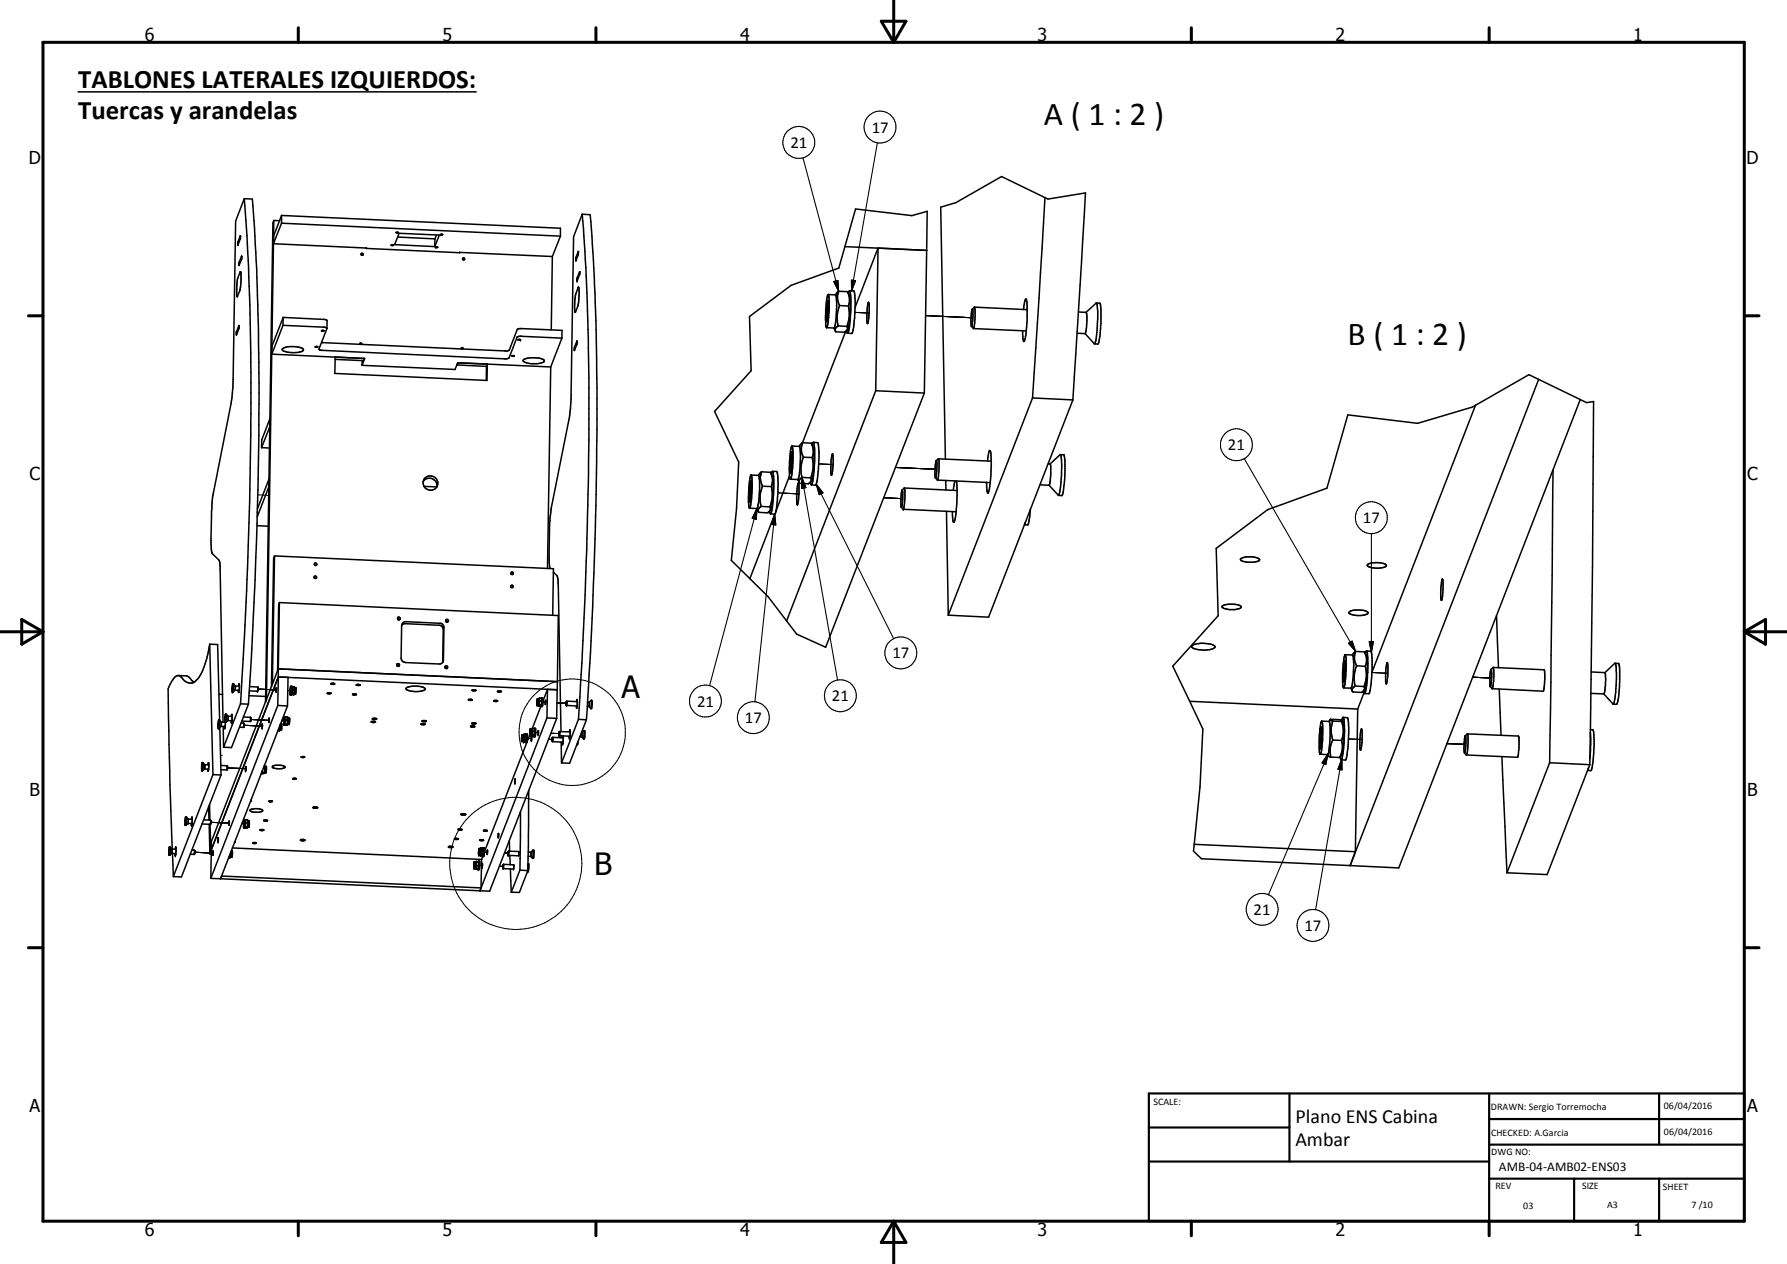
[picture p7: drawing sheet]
<svg xmlns="http://www.w3.org/2000/svg" width="420mm" height="297mm" viewBox="0 0 420 297" stroke-linecap="round" stroke-linejoin="round" font-family="sans-serif">
<defs><g id="words">
<g font-size="7.9">
<text x="245.4" y="29.4">A ( 1 : 2 )</text>
<text x="316.9" y="81.2">B ( 1 : 2 )</text>
</g>
<g font-size="7.2">
<text x="146.2" y="163.9">A</text>
<text x="139.7" y="205.5">B</text>
</g>
<g font-size="6.3">
<text x="18.4" y="20.7">TABLONES LATERALES IZQUIERDOS:</text>
<text x="18.4" y="27.9">Tuercas y arandelas</text>
</g>
<g font-size="4.7">
<text x="304.6" y="263.9">Plano ENS Cabina</text>
<text x="304.6" y="269.3">Ambar</text>
</g>
<g font-size="4.2">
<text x="34" y="9.6">6</text>
<text x="104" y="9.6">5</text>
<text x="174" y="9.6">4</text>
<text x="244" y="9.6">3</text>
<text x="314" y="9.6">2</text>
<text x="384" y="9.6">1</text>
<text x="6.8" y="38.7">D</text>
<text x="410.6" y="38.7">D</text>
<text x="7" y="112.9">C</text>
<text x="410.8" y="112.9">C</text>
<text x="7" y="187.1">B</text>
<text x="410.8" y="187.1">B</text>
<text x="7" y="261.4">A</text>
<text x="410.8" y="261.4">A</text>
<text x="34" y="290.4">6</text>
<text x="104" y="290.4">5</text>
<text x="174" y="290.4">4</text>
<text x="244" y="290.4">3</text>
<text x="314" y="290.4">2</text>
<text x="384" y="290.4">1</text>
</g>
<g font-size="3.9">
<text x="185.9" y="34.8">21</text>
<text x="205" y="31.2">17</text>
<text x="288.7" y="105.8">21</text>
<text x="320.4" y="122.9">17</text>
<text x="209.8" y="154.7">17</text>
<text x="163.9" y="166">21</text>
<text x="195.6" y="164.8">21</text>
<text x="175.2" y="169.9">17</text>
<text x="294.8" y="215">21</text>
<text x="306.7" y="218.7">17</text>
</g>
<text font-size="3.1" x="352.4" y="275.2">AMB-04-AMB02-ENS03</text>
<g font-size="2.4">
<text x="271.2" y="259.7">SCALE:</text>
<text x="350.6" y="260.8">DRAWN: Sergio Torremocha</text>
<text x="391.2" y="260.6">06/04/2016</text>
<text x="350.6" y="267">CHECKED: A.Garcia</text>
<text x="391.2" y="266.7">06/04/2016</text>
<text x="350.6" y="271.4">DWG NO:</text>
<text x="351.6" y="279.3">REV</text>
<text x="372" y="279.4">SIZE</text>
<text x="391" y="279.6">SHEET</text>
<text x="358.1" y="284.1">03</text>
<text x="377.9" y="283.8">A3</text>
<text x="397.7" y="283.8">7 /10</text>
</g>
</g></defs>
<g fill="none" stroke="#000" stroke-width=".24">
<path d="M201 73.4l3.3 .2-.7-.1M217.6 74.2l10.9 .5zM60.6 116.3l2.5 .1M182.9 115.8l5 .3M184.3 115.9l3.6 .2M187.1 116l.8 .1M192.5 109l3.4 .2-.8-.1M207.8 117l4.2 .2zM210.6 109.9l9.4 .4zM322.6 158l3.7 .2M322.7 158l3.6 .2M325.6 158.2h.7"/>
<path d="M346.2 159.1l4.3 .2zM51.8 177.5h.5M57.4 170.4l4.3 .2zM59 169.1l4.3 .2zM60.7 161.9l4.3 .2zM66.2 169.4h.7M67.9 162.3h-.3h.8M124 173.5l1 .1M124.3 173.5l.7 .1M124.9 173.6h.1M125.9 172.1l.7 .1h-.2M127.7 165l.6 .1h-.1"/>
<path d="M129 173.7l.8 .1zM129.6 172.3l1.9 .1zM131 165.2l2.1 .1zM317.1 173.7l3.1 .1h-.7M340.2 174.8l4.3 .1zM49.6 193.3l4.3 .1zM53.5 180.5l4.3 .1zM56.8 193.6h.6M45.8 200.3l4.3 .2zM112.8 203.4h.6M113.9 200.2l.7 .1M114.5 200.3h.1"/>
<path d="M117.4 203.6h.9zM118.6 200.4l.9 .1z"/>
<circle cx="134.6" cy="172.1" r="12.5"/>
<circle cx="121.3" cy="202.9" r="15.5"/>
</g>
<g fill="none" stroke="#000" stroke-width=".35">
<path d="M18.4 21.6h93.6M56.5 55.4v.7l-.6 1.6v-.8zM57.4 46.7l-2 5.2-.6 37.8-.3 4-4.4 22.4-.4 4.2-.1 6.2 .1 2.9 .2 .7 1.6 1.6 .3 1.4 .6 36.6M57.4 46.7l1.9 .1a665.3 665.3 0 0 1 1.6 55.5 1162.9 1162.9 0 0 1-2.5 63.2M57.4 46.7a490.5 490.5 0 0 1 1.6 36.1 1065.4 1065.4 0 0 1-1.5 66.7l-1 15.9M64.3 57.3l43.8 2M64.4 51.8l1.3 .1M64.4 51.8l-1.8 112.7-.2 .5 1.8-112.6zM66.2 50.6l-1.9 4.9v1.8M66.2 52.5l-1.9 4.8M66.2 50.6v1.9M66.2 50.6l65.6 3v1.9"/>
<path d="M66.2 52.5l65.6 3M85 59.6l.1-.1a.24 .24 0 0 1 .3 .3 .24 .24 0 0 1-.4 .1zM86.1 58.3v.1M86.2 58.3l-.1 .1M92 57.6h.5l-.1 .1zM92.4 57.7h.1M93.1 54.7l.5-.1zM93.5 55.7l8.8 .4M93.8 54.8l9.5 .4-1.1 2.8-9.4-.5zM102.3 56.1l-.1 1.9M102.4 58.1l.5 .1zM102.6 55.2l-.3 .9"/>
<path d="M103.6 55.1h.4zM104.1 55.1l-.1 .1M108 59.4l21.9 .9M131.8 55.5l-1.9 4.8M136 59.1v.8l-.6 1.4v-.8zM136.9 50.3l-2 5.3-.8 40.3-.2 2.2-4.3 21.3-.4 4.6-.1 8 .2 1.6M136.9 50.3l1.9 .2 .5 6.8a802.9 802.9 0 0 1 .2 79.9l-.7 16.1-.9 15.9M136.9 50.3l.8 12.6 .5 12.3 .3 13.6v14.6l-.5 25.8-.4 10.6-1.6 29.2M198.7 58l-1.5 5-11.2 4.1-9.8 7.3 .4 12.7-8.6 9.6 5.7 11.9-.5 10.9-1.3 12.2 4.4 4.3M198.7 58l2.5-8.9 13.2 1.6 3.6-1-.1 9.1M198.7 58l19.2 .8M217.9 58.8l-.6 33.6"/>
<path d="M245.7 46.4l.7 .4 8.8-1.5-2.9 48.7M245.7 46.4l-10.2-4.9-10.8 6.1-3.5 1.1 1.1 59.2M245.7 46.4l-2.9 47.1M56.2 76.5v.8l-.6 1.4v-.7zM56.2 62.4l.6-1.4v-.8l-.6 1.5v.7M56.5 63.8l.2 .5-.1 2.8-.2 1.1-.7 1.5 .1-3.8zM66.5 76.5l10.2 .5 .2 .2-1.9 4.8 .1 .2 .5 .1 43 2 1.1-.2 1.9-4.9 .9-.2 9.6 .5M66.5 76.5l-2.6 6.7M66.6 74.6l-2.7 6.8v1.8M66.6 74.6l10.1 .5 .2 .3v1.8M66.6 74.6l-.1 1.9M75.6 77.7h.6z"/>
<path d="M121.9 79.8l.5 .1h-.5zM121.9 79.8h-.1M129.9 60.3l-.3 17.2M132.1 79.5l-2.6 6.7M132.1 79.5l.1-1.9-10.3-.3-.3 .1-1.9 4.9-.4 .2-43.7-2M135.7 65.3h.1M136 67.5a9.6 9.6 0 0 1-.1 4.3l-.7 1.6a12.4 12.4 0 0 1 .2-4.4zM136.3 63.9v.5l-.6 1.6v-.6zM194.5 75.6h-.1M194.6 75.1l-.1-1.2 .3-2.6-.2-.7-.3 2.6v1.7l.1 .7M194.7 69.2a21.5 21.5 0 0 0-.4 7.8M194.7 69.2h.1"/>
<path d="M194.7 69.2l1.8 .1M194.8 71.2l-.1 3.1-.2 1.3M194.8 69.2l.2 1.3-.2 4.5a2.77 2.77 0 0 1-.5 2M196 77.1l.5 .8M196.5 69.3l.1 .4 .1 2.6-.3 4.1-.3 .7-1.8-.1M197.1 76.6a.98 .98 0 0 0-.6 1.4l2.1 .1 .4-.4M197.1 76.6l2 .1M197.2 68.5h2.1a4.2 4.2 0 0 1 .2 3.4M197.2 68.5a4.1 4.1 0 0 0 .2 3.3M197.2 68.5l-.8 .8M197.4 71.8a7.7 7.7 0 0 0-.3 4.8M197.4 71.8l2.1 .1"/>
<path d="M198.8 77.9l-10.1 26.2M199 77.7l.3 .6M199.1 76.7l.2 .4-.1 .5M199.2 77.6l-.2 .1M199.3 68.6l.5 1.2 .1 3.3-.2 3-.2 1-.3 .4M199.3 78.3h.1M199.5 71.9a7.7 7.7 0 0 1-.4 4.8M199.7 68.3l1.1 .2 .3 3.6-.5 5.6-.3 .7-1-.1M199.8 68.3l-.3 .7M199.8 68.3l.3 1.6v2.9l-.4 4.4-.4 1.1M201.1 72.2l5.3-13.9-.5 33.5M204 76h.1"/>
<path d="M204.2 71.1l.2 .6v1.7l-.4 2.6-.2-2.1zM228.4 76.7l.5 .5M228.6 72.6l.2 1.9-.2 1.6-.2 .6M228.6 72.6l-.3 2.4 .1 1.7M228.9 77.2l12.4 .6M229.1 72.2l12.4 .6M229.1 72.2l.2 2.5-.4 2.5M229.1 72.2l-.5 .4M240.7 72.7v-.8a1.95 1.95 0 0 1 .5-1.6l.3 1.5v3.5l-.3 3.4-.5 1.6-.2-1-.1-1.6M253.6 73.3l1.8 .1 .1 3.4-.3 1.6-1.9-.1M255.1 78.4l2.2 2.4M257.8 71.2h.8l.1 .3 .2 4.6-.6 4.5-.2 .3-.8-.1"/>
<path d="M257.8 71.2l.2 .8 .1 3-.4 4.8-.4 1M257.8 71.2l-2.5 2.2M63.4 98.4v1.8l-1.9 5v-1.8zM63.9 83.2l21.9 1-.7 1.7M66.4 82l.1-.1a5.5 5.5 0 0 1 4.7 .1l.2 .2a3.4 3.4 0 0 1-3.1 .6 2.25 2.25 0 0 1-1.9-.7zM74.1 81.5l.4-.1 .2 .2zM78.8 83.9l-.1 3.9 35.8 1.6 .1-3.8M84.6 80.9v-.2l.2-.1 .2 .1v.2M85.1 85.9l21.9 .9 .6-1.5 21.9 .9M85.2 84.8l-.1 1.1M85.7 84.2l-.2 .6-6.7-.3M107.5 85.5v.3"/>
<path d="M107.5 85.8l6.9 .3M108.4 82l.1-.3h.3l.1 .3M114.4 86.1l-.1 3.3M114.6 85.6l-6.9-.3-.2 .5M114.6 85.6l-.2 .5M120.3 83.6l.6 .1zM123.1 84.6l.2-.2a7.1 7.1 0 0 1 3.6-.2l.8 .3 .3 .3-.1 .2-1.5 .5h-1.4l-1.6-.4-.4-.3zM129.5 86.2l-.8 47.4M135.7 80.1v.8l-.6 1.5v-.8zM205.9 91.8l-21 54.1M205.9 91.8l11.4 .6M217.3 92.4l-23.2 59.7-6.8-3.1-2.4-3.1"/>
<path d="M242.8 93.5l-19.8 51.1M242.8 93.5l9.5 .5M252.3 94l-19.9 51-9.4-.4M346.9 95.2l-.8 .5-12.8 3.8-16.4-2-4.9 17.2-13.9 5.1-12.1 9.1 .4 15.8-10.7 11.8 4 8.3M346.9 95.2l-24.3 62.8M361.8 89.2l-2.3-1.1-12.6 7.1M361.8 89.2l11.2 5.4 1.7-.2-.3 38.9-.6 46.4M361.8 89.2l-44.4 114.2M371.5 93.9l-42.6 110.1-11.5-.6M60.5 119.6l2.7-7v1.8l-2.7 7.1M61.5 105.2l1.8 .1M99.5 113.2a1.74 1.74 0 0 1 2.4-1.2 1.74 1.74 0 0 1 .8 2.5"/>
<path d="M99.5 113.2a1.77 1.77 0 0 0 1.1 1.9 1.77 1.77 0 0 0 2.1-.6M99.5 113.2a1.74 1.74 0 0 1 2.1-.7 1.74 1.74 0 0 1 1.1 1.9M99.7 114.3l3 .1M176.2 119.4l1.8 .1M176.3 118h.1M176.6 111.6l.2 .7v3.3l-.1 1.9-.5 1.9M176.6 111.6l-.4 1.4-.1 1.7-.1 3.2 .2 1.5M176.6 111.6l1.7 .1 .2 .5v4.4l-.5 2.9M176.7 113.6l-.3 1.8 .1 2.1M176.7 113.6l-.2-.6-.3 1.9 .1 3.1M176.7 113.6l-.1 3.1-.3 1.3M178 119.5h.1"/>
<path d="M178 119.5l.3 .8M178.9 119a1.08 1.08 0 0 0-.6 1.3M178.9 119l2.1 .1M179.1 110.9a4.2 4.2 0 0 0 .2 3.4M179.1 110.9l-.8 .8M179.1 110.9l2 .1M179.3 114.3a7.6 7.6 0 0 0-.4 4.7M179.3 114.3h2M181 119.1l.2 .4-.2 .5M181 120l-.5 .5-2.2-.2M181.1 111l.7 1.4-.1 5a4.7 4.7 0 0 1-.7 2.6M181.1 111a3.7 3.7 0 0 1 .2 3.3"/>
<path d="M181.3 111.4l.3-.6 1.1 .1a28.3 28.3 0 0 1-.4 9.7l-.2 .2h-.9M181.3 114.3a7.8 7.8 0 0 1 0 4.2l-.3 .6M181.6 110.8l.3 2-.2 5.6a4.2 4.2 0 0 1-.5 2.4M185.6 111.8l-3.2 8.3M185.8 112.6l1.8 .1M186.2 104.8l.3 1.4-.2 4.4a2.43 2.43 0 0 1-.5 2M186.2 104.8a19.5 19.5 0 0 0-.5 7.6l.1 .2M186.2 104.8l1.7 .1M186.3 106.8l-.1 3.1-.3 1.3-.2-2.3 .4-2.7 .2 .7-.3 2.6 .1 1.2M187.5 112.7l.5 .8M187.6 112.7h.1M187.7 113.6l.2 .6v1.7l-.2 1.7-.2 .9-.2-2.1z"/>
<path d="M187.9 104.9h.1M188 104.9l.2 1.7v2.2l-.3 3-.2 .9M188.5 112.2l2.1 .1M188.7 104.1a4.2 4.2 0 0 0 .2 3.3M188.7 104.1l-.8 .8M188.7 104.1h2M188.9 107.4a8 8 0 0 0-.4 4.8M188.9 107.4l2.1 .1M190.5 113.3l.3 .7M190.6 112.3l.1 .7M190.7 104.1l.6 1.1 .1 1-.2 5.2a2.58 2.58 0 0 1-1.1 2.3l-2.1-.1a1 1 0 0 1 .5-1.4M190.7 104.1a4.3 4.3 0 0 1 .3 3.2v.2"/>
<path d="M191 104.6l.2-.6a1.82 1.82 0 0 1 .3 1.5l-.1 5.1-.2 2.2-.4 1.2M191 107.5a7.7 7.7 0 0 1-.4 4.8M191.2 103.9l1 .1 .2 .5 .2 3.2a20.6 20.6 0 0 1-.8 6.3h-1M195.7 106.7l.2 .4v1.5l-.1 1.9-.3 1.2-.1-2.6zM211.9 119.2l.5 .5M212.1 115.1l-.2 .8-.1 2 .1 1.3M212.1 115.1h.1M212.2 115.1v2.2l-.3 1.9M212.4 119.7l12.4 .6M212.6 114.7l.2 2.5-.4 2.5M212.6 114.7l-.5 .4M212.6 114.7l12.4 .6"/>
<path d="M220 112.3l.4 .5M220.1 108.3l-.3 2.3 .2 1.7M220.1 108.2l.2 .7-.1 1.9-.2 1.5M220.1 108.2v.1M220.4 112.8l12.4 .6M220.6 107.8l.2 2.1-.4 2.9M220.6 107.8l-.5 .4M220.6 107.8l12.5 .6M222.4 112.9v2.2M224.5 113l-.4 2.2M224.9 113l.1 1.9-.1 4.6a6.6 6.6 0 0 1-.6 3.2l-.3-.9-.1-1.6M232.7 105.9l-.3 .6-.2 1.8"/>
<path d="M232.7 105.9h.1M232.7 105.9a19.5 19.5 0 0 1 .2 7.1l-.2 1.3a1.77 1.77 0 0 1-.5 1.6l-.3-2.6M242.3 119.6l-.4 3-.3 .8-.7-.1 .2-.7M244.5 113.9l2.2 .1M246.4 109h.5M246.7 114l2.2 2.4M246.9 109l.1 .1M246.9 109l2.3-2.2 1 .2 .2 4.2-.4 4.5-.3 .8-.8-.1M247 109.1v2.6l-.3 2.3M249.4 106.8a12.2 12.2 0 0 1 .2 4.8l-.3 3-.4 1.8M365.2 110.4l-.8 68.8M60.4 123.5l2.7 .2"/>
<path d="M64.5 130.6l-.2 .6-.5 30.1M64.5 130.6l65.6 3-.1 11M64.5 130.6l-.5 30.2M73.9 135.4a.31 .31 0 0 1 .5 .1 .31 .31 0 0 1-.1 .4 .31 .31 0 0 1-.4-.1zM74 132.4a.31 .31 0 0 1 .4 0 .31 .31 0 0 1 0 .4 .31 .31 0 0 1-.4 0zM120.1 137.7l.3-.2 .2 .3a.29 .29 0 0 1-.3 .3 .29 .29 0 0 1-.2-.4zM120.2 134.5l.5 .1-.1 .4-.5-.1zM130.1 134.5l.9 .8 .2 1.2 .7 35.4M176.3 136l4.3 4.3 4.3 5.6M180.9 120.1l.3 .7M182.2 120.8l-5.9 15.2M222.5 120.1l.5 24.5"/>
<path d="M291.7 131.4a4.7 4.7 0 0 1 4.1-.2l.4 .3a1.36 1.36 0 0 1-1.5 .6h-1.4a1.57 1.57 0 0 1-1.6-.7zM321.6 132.6a4.8 4.8 0 0 1 4.4 .2v.2a4.7 4.7 0 0 1-4.5 0zM339.1 136.1l.2 .6v1.7l-.1 1.8-.3 .9a9.5 9.5 0 0 1 0-4zM41.9 158.7l2.1 .2 1.6 1.4M49.3 151.4l-.1 .7a18 18 0 0 1-2.6 7.3 2.14 2.14 0 0 1-1.9 1.1l-1.1-.4-.5-.4a1.3 1.3 0 0 0-1.4-1 1.3 1.3 0 0 0-1.2 1.2l-1 2 .5 22.5 .5 15.1M49.3 151.4l1.9 .1 .4 17.7M49.3 151.4l.8 30.6M65.4 157.2l-15.7 40.6v1.9M65.4 159.1l-15.7 40.6M65.4 157.2v1.9M65.4 159.1l65.6 3M65.4 157.2l65.7 3"/>
<path d="M65.4 159.1l2.3 .1-.1 6.7M65.4 159.1l-.1 6.7M65.7 141.6l-.2 .5-.2 15.5 .1-.4M65.7 141.6l65.6 3.1-.2 15.5M65.7 141.6l-.3 15.6M93.3 156.4l.4 .2M93.5 145.5l.4 .2M94.4 146.9l.9-.3 8.2 .3 .3 .3 .4 .7-.1 7.8M94.7 146.4l.8-.3 8.1 .4 .4 .2 .4 .7-.1 7.7-.4 .8-.6 .1-8-.3-.8-.4-.2-.6 .1-7.7zM104.7 157l.4 .1M104.7 156.5h.4l.2 .3-.2 .3-.4-.1-.1-.2zM104.8 146l.4 .2"/>
<path d="M104.9 145.6h.4l.1 .2-.1 .4-.4-.1zM280.3 151.7a4.8 4.8 0 0 1 2.7-.5l2.1 .3a.49 .49 0 0 1 .6 .5 .49 .49 0 0 1-.6 .5 7.7 7.7 0 0 1-4.7-.2l-.2-.2zM287.4 142.4a5.2 5.2 0 0 1 4.3 .1l.1 .1a1.28 1.28 0 0 1-1.4 .7h-1.4l-1.2-.3-.5-.3zM316.2 155.2l.2 2.2-.4 2.9a11.4 11.4 0 0 1 .1-5zM316.3 153.8l-.3 .5-.2 2.2a13.2 13.2 0 0 0 0 4.6l.1 .5M316.3 153.8l.2 1.1v2.5l-.3 3.4-.3 .8M316.3 153.8l1.7 .1M316.3 155.8l-.2 1.5 .1 2.4M317.3 143.8a5.2 5.2 0 0 1 4.3 0v.3a4.4 4.4 0 0 1-3.7 .3l-.6-.2-.2-.2zM318 153.9v.1M318 154a21 21 0 0 1-.3 7.7h-1.8M318.7 153.1a4 4 0 0 0 .3 3.4"/>
<path d="M318.7 153.1l-.7 .8M318.7 153.1l2.1 .1M319 156.5a7.4 7.4 0 0 0-.5 4.4l.1 .3M319 156.5l2 .1M320.8 153.2a5.6 5.6 0 0 1 .7 4.1 10 10 0 0 1-.8 4.9M320.8 153.2a4 4 0 0 1 .2 3.4M321 153.6l.3-.6a1.82 1.82 0 0 1 .3 1.6l-.2 5.5-.2 1.7-.4 1.2M321 156.6a7.4 7.4 0 0 1-.3 4.7M321.3 153h1l.1 .3 .2 3.9-.2 3.6-.4 2-.2 .2h-1M326.1 155.7l.1 .1a13.4 13.4 0 0 1-.2 4.9l-.2-.6v-1.9zM338.9 141.1h.1M350.6 157.4l.1 1.8-.1 1.6-.2 .6-.1-2.4z"/>
<path d="M351.1 156.8l11.9 .6 .2 2.3-.3 2.7M351.1 156.8l.1 .8v2.5l-.4 1.7M351.1 156.8l-.5 .5M351.9 144.7l.4 12.2M374.1 157.9l3.2 .2M377.3 158.1a10.6 10.6 0 0 1-.2 5M379.8 155.9h.7l.3 .7-.2 6.2a4.9 4.9 0 0 1-.5 2.7h-.8M379.8 155.9l.2 1.1v3.7l-.3 3.4-.4 1.4M379.8 155.9l-2.5 2.2M47.5 180v-.2l-.1 1.3M47.5 180h.1M47.5 180l-.1 .3"/>
<path d="M47.5 179.2l.1 .9M47.5 179.2h.1M47.5 179.2l-.1 1.9M47.5 179.2h.2M47.7 179.2l.1 .9-.2 1M47.7 179.2l.5 .5M48.2 179.7l-.1 1M48.2 179.7h.9M48.9 179.7l.2-.5-.1 2-.2-.5M51.3 170.3h.1M51.3 171.1h.2M51.4 169.9l-.1 .6v-.2"/>
<path d="M51.4 169.9h.1M51.4 169.9l-.1 .4M51.5 163.2h.9M51.5 169.2l-.2 1.9M51.6 169.2a1.07 1.07 0 0 0-.3 1.2v.7M51.6 169.2h.1M51.6 169.2l-.1 1.9M51.6 169.2l.4 .5M51.7 171l.3 11.1M51.9 179.9l1.5 .1M52 170.7h.9M52 170.7l-.5 .4"/>
<path d="M52 169.7h.9M52 169.7v1M52.5 170.7l.1 4.9M52.7 170.7l.1 .5M52.8 171.2h.1M52.9 169.3l-.1 .4M52.9 169.7l.2 .1M52.9 168.9h.1M52.9 169.7v1.5M53 168.6v-.2v.7l-.1-.2M53 169.7h-.1M53 168.6h.1"/>
<path d="M53 168.6l-.1 .3M53 167.8l-.1 1.9M53 167.8v1.9M53 167.8l.2 .1M53.2 169.7h-.1M53.2 167.9l-.1 1.9M53.2 167.9h.1M53.2 167.9l.4 .4M53.4 180v.9M53.4 180l.1 .7-.1 .2M53.6 169.3l.9 .1M53.6 169.3l-.5 .5"/>
<path d="M53.6 168.3v.1M53.6 168.4v.9M53.6 168.3l1 .1M54.4 168.4l.1-.5-.1 1.9v-.5M54.6 161.8h.1M54.6 162.6h.2M54.7 161.3l-.1 .7zM54.7 162.6h-.1M54.7 160.7l-.1 1.9M54.7 160.7v1.9M54.7 160.7h.2M54.9 160.7l-.1 1.9"/>
<path d="M54.9 160.7l.4 .5M55.3 162.2h.9M55.3 162.2l-.5 .4M55.3 161.2h.1M55.3 161.2v1M55.3 161.2h1M56.2 160.8l-.1 .4M56.2 160.7l.1 1-.2 1-.1-.5M56.2 160.7v.1M56.3 170.9h.9M56.5 165.4l-3.9 10.2M56.5 165.4l1.9 .1"/>
<path d="M56.7 169.9l.6 .1-.1 .9M56.8 169.5h2M57.2 168.5l1.7 .1M57.3 169.9l.1 .5-.2 .5M58.4 165.5l-4 10.2-1.8-.1M58.5 163.5l3.9 .2M58.6 162.3l1.9 .1M58.7 161.3l1.9 .2M58.9 168.6l-.1 .9M58.9 168.6l.1 .6-.2 .3M60.6 161.5l-.1 .9M60.6 161.5l.1 .4-.2 .5"/>
<path d="M60.7 161.5v.1M61.7 170.1l-.1 1 .1-.9M63.3 168.8l-.1 1zM65 161.7l-.1 .9zM65.3 165.8l2.3 .1M65.3 165.8l-15.7 40.6M65.4 171.5h.3M65.7 171.5v.2M65.8 171.2v.4M65.8 171.4l-.1 .1M65.8 171.6l-.2 .2-.3-.1M65.9 170.3l-.1 .9"/>
<path d="M65.9 170.3v.9M66 170.1h.2v1.1v.4h-.4M66.8 168.9v.1M66.8 168.9l.1 .1M66.9 168.5l-.1 1.5v-1M66.9 168.4v.1M66.9 169.4l-.1 1M67 170.3l-.3 .1M67 170.3v.1M67 170.2v.1M67.1 168.6l-.3-.2-.1 .4v1.6M67.1 168.6v.1"/>
<path d="M67.1 170.2h.1M67.1 168.8l.2 .4M67.2 170.1l-.1 .3M67.2 170.1h.4M67.2 168.5l-.2 1.7M67.2 168.5l-.1 .1M67.2 168.5h.4M67.3 169.2l-.1 .9M67.3 169.2h.3M67.6 165.9l-15.8 40.6M67.6 168.5l.1 .3M67.6 170.3l-.5 .1"/>
<path d="M67.6 170.1v.2M67.6 168.5l.1 .2M67.6 169.2v.9M67.6 170.2v.1M67.7 168.7l-.1 .5M67.7 168.7h.4v.8l-.1 .8-.4-.1M67.7 168.9l-.1 1.3M68.2 163.2l.1 .1M68.3 161.8v.2M68.3 161.8v1M68.3 161.8h.1M68.4 161.3l-.1 2"/>
<path d="M68.4 161.3l.2 .1M68.5 163.2l-.2 .1M68.6 162.7l-.1 .5 .5 .1 .1-.3M68.6 161.4v1.3M68.6 162.7l.1 .3M68.7 163h.4M68.7 163l-.2 .1M68.7 161.3v.8M68.7 161.3l-.1 .1M68.7 161.3l.4 .1M68.7 162.1l-.1 .4M68.7 162.1h.5"/>
<path d="M69.1 161.4l.1 .1M69.1 161.4l.1 1.3M69.2 161.5v1.2M69.2 162.7l-.1 .3M69.2 161.5l.4 .2-.1 1.4h-.4l.1-.4M70.8 177.9h.1M71.6 177.8l-.8 .1M71.6 177.8v.1M71.6 177.9h-.7M77 162.9h.8a.62 .62 0 0 1-.8 0zM77.8 160.7l.6-.1 .3 .1-.6 .1zM77.8 162.9h.1"/>
<path d="M82.9 163.2h.9l-.7 .1zM83.8 160.9l.5-.1 .4 .2-.7 .1zM87.3 169.6h1l-.6 .2zM87.5 169a.6 .6 0 0 1 1 0zM88.5 168.9h.1M95.7 161.5l1.4-.3h1.1l1.2 .3 .6 .5a4.8 4.8 0 0 1-4.5 0zM99 170.1l1 .1-.8 .1zM99.2 169.5l.8-.2 .2 .2zM110.1 164.4h.9a.51 .51 0 0 1-.9 0zM110.6 170.7l.6-.1 .4 .2-.7 .1zM110.9 170l.4-.2 .6 .2-.2 .1zM110.9 170h.1"/>
<path d="M111 162.2l.2-.1 .7 .1-.2 .1zM111.6 170.7v.1M116.1 164.7h.9M116.1 164.7l.3 .1 .6-.1M116.1 164.7h.1M117 162.5a.62 .62 0 0 1 .8 .1zM117 162.5h.1M117 164.7h.1M122.7 173.8l.1 .1M122.8 172.7l-.2 1.5h.5M122.8 173l-.1 1.2M122.8 173.3l-.1 .6 .1-.1"/>
<path d="M122.8 173h-.1M122.8 172.7l-.1 .1M122.8 172.7v1M122.8 172.7h.3M123 174.2l.1 .2M123.1 172.7v1.5M123.1 174.4h.5M123.2 174.2l-.1 .2M123.2 174.2h.4M123.3 172.5l-.1 1.7M123.3 172.5l-.2 .2M123.3 173.2h.4"/>
<path d="M123.3 172.5l.3 .1M123.6 174.4h.1M123.6 174.2v.2M123.6 172.6h.1M123.7 172.6l.1 .1M123.8 173l-.2 1.2M123.8 172.9l-.1-.4h.3l-.1 1.9M123.8 173.9l-.1 .6M123.8 172.5l-.2 2M123.8 173.7v.2M123.9 174.5l-10 25.7M123.9 174.4l-.3 .1"/>
<path d="M124.6 172.7l-.7 1.7M124.6 172.7v.1M124.6 171.7l.1-.1v.2M124.6 172.8v.1M124.6 171.7v1M124.6 172.9h.4M124.7 171.3l-.1 1.3zM124.7 171.3h.3M124.7 171.7l-.1 1.1M124.7 172.1v.2M125 172.9v.2M125 172.8v.1"/>
<path d="M125 173v.1M125 172.8l-.1 1.2 .1-.9M125 171.3v1.5M125.1 171.2l.1 .6M125.1 171.2l-.1 .1M125.2 171.2h.4v.7M125.2 172.8h-.2M125.2 171.2h-.1M125.2 172.8h.3M125.2 171.8v1M125.2 171.8l.4 .1M125.5 172.8h.1"/>
<path d="M125.6 172.8v.3M125.6 172.9v.2M125.6 171.9v1.1l-.6 .1M125.7 171.2h-.1M125.7 171.2h.1M125.7 171.2l-.1 1.6M125.7 171.4l-.2 1.4M125.7 171.2h.2M125.9 171.2v1.7l-.1 .2h-.2M125.9 171.2h.1M126.3 164.6v1.1M126.3 165.7l.3 .1"/>
<path d="M126.4 164.2v1.2M126.4 164.5l-.1 1.2M126.4 164.5h.1M126.4 164.5l-.1 .1M126.4 164.2l.4 .1-.1 1.6h.5M126.4 164.3v1v-.2M126.4 164.2v.1M126.4 164.6v.2M126.6 171.7l-.1 1zM126.6 165.8l.1 .1M126.7 165.7l-.1 .1M126.8 164.1l.1 .6"/>
<path d="M126.8 164.1l-.1 .1M126.9 165.7l-.2 .1M126.9 165.7h.4M126.9 164.7v1M126.9 164.7h.4M127.2 165.9l-2 5.3M127.2 165.9h.1M127.2 165.9l.1 .1M127.3 165.7v.1M127.3 164.1h-.5M127.3 164.1h.1M127.3 164.1l.1 .2"/>
<path d="M127.3 164.7v1M127.3 165.8l-.1 .1M127.3 164.1v.6M127.4 164h.2l.1 .3v.6a.87 .87 0 0 1-.4 1.1M127.4 164l-.1 .1M127.4 164l.1 .3M127.4 164.3v1.5M127.4 165.4l-.1 .6M127.5 164.9l-.1 .2M128.3 164.6l-.1 1zM128.6 168.7l2.3 .1M128.6 168.7l-15.8 40.6"/>
<path d="M128.7 162l2.3 .1M128.7 162l-.1 6.7M128.7 162l-1 2.8M129.8 173.4h.1M129.9 174.1l-.1 .1M129.9 173.4v.9M129.9 174.3l2.5 .1M130 173.3l-.1 1M130 173.3l-.1 .1M130 173.3l2.4 .1M130.9 168.8l-15.8 40.6-2.3-.1M131 162.1l-.1 6.7"/>
<path d="M131.1 160.2l-.1 1.9M131.5 172l-.1 .8 .1 .1M131.5 172.8v.1M131.5 172.9l2.5 .1M131.6 171.9l-.2 .9M131.6 171.9l-.1 .9M131.6 171.9l2.5 .1M131.9 172.9v.5M131.9 174.4l.1 4.9M132.4 173l-.1 .4M132.4 173l-.1 1.9-.1-.5M133.2 164.9l-.1 .8"/>
<path d="M133.2 165.8l2.5 .1M133.3 164.8l-.1 1-.1-.9zM133.3 164.8l2.5 .1M133.9 172l.1-.5v1.5M134 173l-.1 .5-.1-.5M135.5 165.9l.1 .5M135.6 164.9l.1-.5v1.5M135.6 166.3v.1M135.7 165.9l-.1 .4M135.9 174.3l-.1 .7h-.2l.1-.1M136 169l-4 10.3M136 169l1.9 .2"/>
<path d="M136.3 173.1h.5M136.7 172.1h.1M136.8 172.1v1M136.8 172.1l.5-.4-.1 1.9M137.3 171.7h.2v.6l-.1 1.3h-.2l-.4-.5M137.9 169.2l-4 10.2-1.9-.1M138.1 166h.4M138.1 165h.4M138.5 166l.4 .5M138.5 165l.5-.4h.2l-.1 1.9M138.5 165v1M138.9 166.5h.2"/>
<path d="M139 164.6l-.1 1.9M139.1 166.5h.1M279.7 164.8l3.1 6.5-.7 13.7-1.3 13.4M279.7 164.8l39.5 1.8M310.3 177.2h.1M310.4 177.2h.1M310.7 170.9a10.9 10.9 0 0 0-.2 5l.2-.6M310.7 170.9l.1 2.4-.1 2M310.7 170.9h.1M310.8 169.5l-.3 .4-.3 2.7v3.5l.1 1.1M310.8 169.5l.2 1.3v3.1l-.3 2.5-.3 .8M310.8 169.5h1.7"/>
<path d="M310.8 171.4l-.2 1.8 .1 2.1M312.1 177.3l.2 .4 .6 .2M312.5 169.5l.2 1.4v3a7 7 0 0 1-.5 3.4l-1.8-.1M312.7 169.1l.7 .4M312.7 169.1h2.3l.5 .2M312.7 169.1h.1M312.7 169.1l-.2 .4M312.8 169v.1M312.9 177.9l2.1 .1M313.4 173.9a5.3 5.3 0 0 0-.5 4M313.4 169.5a6.4 6.4 0 0 0 0 4.4M313.4 169.5h2.1"/>
<path d="M313.4 173.9l2.1 .1M315.1 177.9l-.1 .1M315.1 177.9l.3 .7M315.5 169.5h.1M315.5 174a5.9 5.9 0 0 1-.5 4M315.5 169.5a6.7 6.7 0 0 1 0 4.5M315.5 169.3l.1 .1M315.6 169.4l.2 .4a22.5 22.5 0 0 1-.3 7.6l-.4 .5M315.6 169.4l-.1 .1M315.8 168.6l-.3 .7M315.8 168.6l.1 .1a31.4 31.4 0 0 1-.3 9.3l-.2 .6M315.8 168.6l1 .1 .1 .2 .2 2-.1 3.6-.5 3.9-.1 .2h-1.1"/>
<path d="M318.6 161.2a.93 .93 0 0 0-.6 1.3M318.6 161.2l2.1 .1M319.2 166.6l-.5 33.6M319.9 176.3h.1M320.1 171.3l.2 1-.1 2.1-.3 1.9-.2-2.6zM320.6 162.3l.2 .7M320.7 162.8l-1.5 3.8M320.7 161.3a.98 .98 0 0 1-.5 1.4l-2.1-.1-.5-.9M325.9 160.7h.1M344.3 177l.5 .4M344.3 176.9v.1M344.5 172.9h.1"/>
<path d="M344.5 172.9l-.3 1.6 .1 2.4M344.6 172.9v2.5l-.3 1.6M344.8 177.4l12 .6M345 172.5l.2 2.1-.4 2.8M345 172.5l-.5 .4M345 172.5l12 .5M350.4 161.3l.4 .5M350.8 161.8l12 .6M352.5 161.9l.4 10.9M353.1 177.8l1.2 27.3M356.8 178h.1M357 173h.1"/>
<path d="M357 173l.2 2.7-.4 2.3M362.9 162.4h-.1M364.4 179.2l-10.1 25.9M364.4 179.2l9.4 .5M373.8 179.7l-10 25.8-9.5-.4M373.9 171.4l.7 .1 .1 .5v4.8l-.2 2.5-.3 1.7-.9 .1M373.9 172.1l.1 2.8-.2 3.5M374 162.9l3.1 .2M377.1 163.1l2.2 2.4M39.8 199.8h.1M39.8 199.1h.2l.1 .4-.1 1.5-.3-.1zM39.8 199.7v.6z"/>
<path d="M39.9 199.1l-.1 1.9M40 199.1l.5 .4M40.5 199.5l-.1 1M40.5 199.5l.9 .1M41.3 199.1l-.1 .5M41.3 199.1l-.1 2v-.5M43.6 192.7h.1M43.6 192.7v.5M43.6 193v.1M43.7 192l-.1 1.9M43.8 192h-.2l-.1 .7v1.1l.3 .1M43.8 192a1.53 1.53 0 0 1 .4 1.5"/>
<path d="M43.8 192v1.9M44.2 192.5h1M44.2 193.5h1M44.2 193.5l-.5 .4M45.1 192.1l-.1 .4M45.1 192l-.1 2v-.5M45.1 192h.1M45.1 199.8h.6M45.7 199.8v1M45.7 199.8l.1 .9M47.4 180.3l.1 .2v-.1M47.4 181.1h.2"/>
<path d="M47.4 180.3h.1M47.5 193.6l2 .1M47.9 192.7h1.6M48.1 180.7l1 .1M48.1 180.7l-.5 .4M49.1 189.6v3.1M49.2 193.7l.1 7M49.3 189v3.7M49.4 193.7l.2 5.9M49.5 192.7l.1 .1-.1 .9M49.5 192.7v1M49.6 199.6l-.3 1.1"/>
<path d="M49.6 199.6h.1M49.7 199.7l-.1 6.7M50.1 200l-.1 1zM50.1 182l1.9 .1M50.1 182l-9.3 24M51.3 196.9v1zM51.9 180.9h1.5M52 182.1l-9.3 24-1.9-.1M53.9 193h.1M53.9 193l-.1 .9 .1-.8M54.4 199.9l.2 .1-.1 1.4M54.6 199.3l58.6 2.7"/>
<path d="M55.2 197.8l-.1 .2M57.4 193.1v1zM57.4 192.6l-.1 2M57.4 192.6l.1 1.2-.2 .8M57.4 192.6l.2 .1M57.6 194.5v.1M57.6 194.5l-.3 .1M57.6 194.4v.2M57.6 192.7h.1M57.6 192.7l.1 .2M57.7 193l.1 .3M57.7 192.8l-.1 1.7"/>
<path d="M57.7 194.3l.5 .1M57.7 194.3l-.1 .1M57.7 192.7v.1M57.7 192.7h.5M57.7 192.7h-.1M57.8 180.1l-.1 1zM57.8 193.3l-.1 1M57.8 193.3h.4M58.1 194.3l.1 .1M58.2 192.7v.2M58.2 192.7v.1M58.2 194.4h.1"/>
<path d="M58.2 193.3v.5M58.2 194.4l-.1 .2h-.5M58.2 192.8l.4 .1v1.2l-.1 .3h-.3M58.2 192.9l.1 .5-.2 .9M58.2 194.1v.3M58.2 192.8v.5M58.8 190.3l1.9-.3 .9 .3 .2 .2-.8 .4h-1.2l-.7-.2-.3-.2zM59 188v.2M59.5 198.2h.1M59.5 198.2h.7M60.2 198.1l-.6-.1-.1 .2M60.2 198.1v.1"/>
<path d="M61.1 195.1h.1M61.2 195l.6-.1 .2 .2-.5 .1zM61.6 181.3l-.2 .5M61.7 181.1v.4M61.7 181.5l-.1 .2M61.7 181.5h.4M61.9 180.6h.3M62 192.8h.9l-.6 .2zM62.1 181.5l.1 .1M62.2 181.6l-.2 .2-.5-.1M62.2 180.6l-.1 1.1M62.2 181.6l.3 .1"/>
<path d="M62.3 180.1h.1M62.3 180.1l-.1-.2v.7M62.3 180.1l-.2 1.4M62.3 180.1h.3M62.6 181.6l-.1 .1M62.6 180.1v1.5M62.6 180.1h.1M62.9 192.8v.1M63.2 188.3l.7-.1 .1 .1zM64.1 180.1l.7-.3h1.1a.74 .74 0 0 1 1.1 .6l-1.1 .2a1.78 1.78 0 0 1-1.9-.4zM68.9 183l.5-.1 .2 .1-.6 .1zM70.6 197.4l.3-.1 .8 .1a.76 .76 0 0 1-1.1 0z"/>
<path d="M73.6 189.7a.69 .69 0 0 1 1.1 .2h-1zM105.4 199.1l.3 .1 .8-.1M105.4 199v.1M105.4 199l.3-.1 .8 .1M106.5 199v.1M106.8 197.1l.7-.1 .2 .2zM107.7 194.9h.9l-.6 .2zM108.4 191.4l.5-.2 .6 .2-.6 .2zM108.6 194.9v.1M112.6 200v1M112.6 199.7h.1M112.6 199.7v.2"/>
<path d="M112.6 199.9v.1M112.6 199.4v1.3v-1M112.6 199.4v1.6M112.6 199.4h.4M112.8 197.4l.6-.1 .3 .2-.5 .1zM113 199.4v.1M113.1 199.6v.2M113.1 199.3h.4M113.1 199.3v1.6M113.1 199.8h.1M113.1 199.8l.1 .1M113.1 199.3l-.1 .1"/>
<path d="M113.2 199.9h.4M113.2 199.9l-.3 1.1M113.5 199.3l.2 .2M113.5 199.3h.1M113.6 199.3h.3v.6l-.1 1.1-.1 .3-.1-.1M113.6 199.3v.2M113.6 199.9v.5M113.6 199.4v.5M113.7 199.3v1.1l-.2 .5M113.7 199.6v.2M113.7 195.1l.9 .1-.7 .1zM117.1 196.8h.1"/>
<path d="M117.2 196.8v-.9l-.1 .9M119.7 197.6l.1 2.4M121.1 183.4v.7M121.1 183.1v.9M121.1 184v.1M122.4 190.8l-.2 13.7M124.3 185.8l-.2 18.8M125.3 199.8h.2v.3l-.1 1.6h-.2l-.4-.4M125.3 199.8l-.5 .5M125.3 199.8v1.9M280.8 198.4l-.2 1.6 1.9 1.8 34.9 1.6M280.8 198.4l37.9 1.8"/>
<path d="M373.3 181v.1M373.5 180.3l-.2 .7M39.8 200.1h.1M40.4 200.5l.9 .1M40.4 200.5l-.5 .5M40.5 200.5l.3 5.5M44.7 200.7l1 .1M45.8 200.7h.1M45.8 200.7l-.1 .1M49.3 200.7h.3M49.6 206.4l2.2 .1M51.8 206.5l.3-.6 61 2.8"/>
<path d="M51.8 206.5l61 2.8M53.9 201.3h.2M54.1 201.3l.1 .1M54.2 201.4h.1M54.2 200.4l-.1 1.1M54.2 201.5h.3M54.2 201.4l-.4 .2M54.3 200.9l-.2 .4M54.3 200.2v.6M54.5 201.4v.1M111.5 203.1v.6M111.5 202.5v1.6"/>
<path d="M111.5 202.8v1.3M111.5 202.5v1.3v-.1M111.5 202.6h.1M111.5 202.5l.4 .1M111.6 203.3l-.1 .2M111.8 204.1v.1M111.8 204.2h.1M111.8 204.2h.2M111.9 202.6l-.1 1.5h-.3M111.9 202.5h.6M111.9 202.5h.1M111.9 202.5v.1"/>
<path d="M112 202.5h.1M112 204.2l.3 .1M112 202.5v.9M112 203.4v.8M112 202.5l.5 .1M112 203.4l.5 .1M112.4 204.2v.1M112.4 204.2l-.1 .1M112.4 204.1l-.1 .2M112.5 202.5v1.8M112.5 202.5v1.6M112.5 204.1l-.1 .1"/>
<path d="M112.6 201h.3M112.6 202.4l-.1 .1M112.6 202.4v1.1l-.2 .6M112.6 202.4h.1M112.6 200.4v.1M112.7 202.4v1.7v.2h-.3M112.7 202.4h.1M112.9 201l.1 .2M113.1 208.7l-.3 .6M113.1 200.9l-.1 .3M113.1 200.9h.4M113.2 202l-.1 6.7"/>
<path d="M113.4 202.9v1zM113.4 203.8v.1M113.5 200.9l.1 .1M113.5 201.1v.1M113.5 201.2l-.3 .8M113.5 201.2h.1M113.5 201v.1M113.6 200.9l-.1 .2M113.6 200.7l-.2 .5h-.4M113.7 200.4l-.1 .8M113.7 200v.2M114.5 200.7l.1-.9-.1 1"/>
<path d="M114.5 200.8h.1M118.3 203.2v.8M118.3 204v.1M118.3 204.1h.1M118.4 203.1v1M118.4 203.1l-.1 .1M118.4 203.1l2.4 .1M119.5 200.8v.2M119.5 200.1v.7M119.6 200l2.4 .1v.9v.1l-2.5-.1M119.6 200l-.1 1M119.6 200l-.1 .9"/>
<path d="M119.9 201l.1 2.2M120 204.2l.2 5.5M120.8 203.2h.1M120.8 203.2l-.1 1-2.4-.1M122.2 204.5l1.9 .1M122.2 204.5l-2 5.2M124.1 204.6l-2 5.1h-1.9M124.2 202.9l.1 .3v.8l-.1 .9h-.2l.1-.2M124.2 203.1v1.2M124.2 201.2l.6 .1M124.2 200.2l.6 .1M124.8 200.3h.1"/>
<path d="M124.9 200.3l-.1 1M318.7 200.2l-1.3 3.2"/>
<circle cx="109" cy="60.8" r=".24"/>
<circle cx="93.6" cy="156.3" r=".33"/>
<circle cx="93.8" cy="145.3" r=".34"/>
</g>
<g fill="#000">
<circle cx="56.5" cy="55.4" r=".18"/>
<circle cx="102.4" cy="58.1" r=".18"/>
<circle cx="103.6" cy="55.1" r=".18"/>
<circle cx="136" cy="59.1" r=".18"/>
<circle cx="56.2" cy="76.5" r=".18"/>
<circle cx="56.8" cy="60.2" r=".18"/>
<circle cx="122.4" cy="79.9" r=".18"/>
<circle cx="135.7" cy="66" r=".18"/>
<circle cx="194.6" cy="70.6" r=".18"/>
<circle cx="228.6" cy="72.6" r=".18"/>
<circle cx="186.1" cy="106.2" r=".18"/>
<circle cx="187.5" cy="118.5" r=".18"/>
<circle cx="212.4" cy="119.7" r=".18"/>
<circle cx="220.6" cy="107.8" r=".18"/>
<circle cx="350.6" cy="157.3" r=".18"/>
<circle cx="47.7" cy="179.2" r=".18"/>
<circle cx="51.3" cy="171.1" r=".18"/>
<circle cx="51.5" cy="171.1" r=".18"/>
<circle cx="53.4" cy="180" r=".18"/>
<circle cx="54.4" cy="169.8" r=".18"/>
<circle cx="54.5" cy="167.9" r=".18"/>
<circle cx="54.6" cy="162.6" r=".18"/>
<circle cx="54.7" cy="161.4" r=".18"/>
<circle cx="56.2" cy="160.7" r=".18"/>
<circle cx="58.9" cy="168.6" r=".18"/>
<circle cx="60.5" cy="162.4" r=".18"/>
<circle cx="61.6" cy="171.1" r=".18"/>
<circle cx="62.2" cy="179.9" r=".18"/>
<circle cx="63.3" cy="168.8" r=".18"/>
<circle cx="65" cy="161.7" r=".18"/>
<circle cx="65.8" cy="170.6" r=".18"/>
<circle cx="66.8" cy="168.9" r=".18"/>
<circle cx="67.1" cy="168.4" r=".18"/>
<circle cx="68.3" cy="162.8" r=".18"/>
<circle cx="69.1" cy="163.1" r=".18"/>
<circle cx="69.5" cy="161.6" r=".18"/>
<circle cx="122.7" cy="173.9" r=".18"/>
<circle cx="122.8" cy="173" r=".18"/>
<circle cx="123.1" cy="174.4" r=".18"/>
<circle cx="123.8" cy="172.5" r=".18"/>
<circle cx="124.6" cy="172.6" r=".18"/>
<circle cx="124.7" cy="171.3" r=".18"/>
<circle cx="124.7" cy="171.6" r=".18"/>
<circle cx="124.9" cy="174" r=".18"/>
<circle cx="125.6" cy="171.2" r=".18"/>
<circle cx="126.3" cy="165.7" r=".18"/>
<circle cx="126.3" cy="165.5" r=".18"/>
<circle cx="126.5" cy="172.7" r=".18"/>
<circle cx="126.6" cy="171.7" r=".18"/>
<circle cx="127.3" cy="164.1" r=".18"/>
<circle cx="128.3" cy="164.6" r=".18"/>
<circle cx="129.9" cy="173.4" r=".18"/>
<circle cx="131.4" cy="172.8" r=".18"/>
<circle cx="131.5" cy="172" r=".18"/>
<circle cx="131.5" cy="172.9" r=".18"/>
<circle cx="132.3" cy="174.9" r=".18"/>
<circle cx="133.2" cy="164.9" r=".18"/>
<circle cx="133.2" cy="165.8" r=".18"/>
<circle cx="133.3" cy="164.8" r=".18"/>
<circle cx="133.9" cy="173.5" r=".18"/>
<circle cx="310.5" cy="175.9" r=".18"/>
<circle cx="345" cy="172.5" r=".18"/>
<circle cx="43.6" cy="192" r=".18"/>
<circle cx="44.2" cy="193.5" r=".18"/>
<circle cx="45" cy="194" r=".18"/>
<circle cx="45.8" cy="199.9" r=".18"/>
<circle cx="51.3" cy="197.9" r=".18"/>
<circle cx="57.4" cy="194.1" r=".18"/>
<circle cx="57.4" cy="193.1" r=".18"/>
<circle cx="57.7" cy="181.1" r=".18"/>
<circle cx="59.1" cy="188.1" r=".18"/>
<circle cx="113" cy="199.4" r=".18"/>
<circle cx="113.6" cy="199.3" r=".18"/>
<circle cx="117.2" cy="195.9" r=".18"/>
<circle cx="121.1" cy="184.1" r=".18"/>
<circle cx="121.1" cy="183" r=".18"/>
<circle cx="41.2" cy="201.1" r=".18"/>
<circle cx="111.5" cy="204.1" r=".18"/>
<circle cx="111.5" cy="202.8" r=".18"/>
<circle cx="111.9" cy="202.5" r=".18"/>
<circle cx="112.4" cy="204.3" r=".18"/>
<circle cx="112.5" cy="202.6" r=".18"/>
<circle cx="112.5" cy="202.5" r=".18"/>
<circle cx="112.6" cy="201" r=".18"/>
<circle cx="112.6" cy="202.4" r=".18"/>
<circle cx="113.4" cy="203.9" r=".18"/>
<circle cx="113.4" cy="202.9" r=".18"/>
<circle cx="113.5" cy="201.2" r=".18"/>
<circle cx="118.3" cy="204" r=".18"/>
<circle cx="118.4" cy="203.1" r=".18"/>
<circle cx="119.5" cy="200.9" r=".18"/>
<circle cx="119.5" cy="200.1" r=".18"/>
<circle cx="119.5" cy="201" r=".18"/>
<circle cx="119.6" cy="200" r=".18"/>
<circle cx="120.7" cy="204.2" r=".18"/>
<circle cx="124" cy="204.9" r=".18"/>
<circle cx="124.3" cy="202.9" r=".18"/>
</g>
<g fill="none" stroke="#000" stroke-width=".71">
<path d="M10.1 9.9h400v277.1h-400zM70.1 6.5v3.4M140.1 6.5v3.4M207.2 5h5.8l-2.9 4.9zM210.1 0v9.9M280.1 6.5v3.4M350.1 6.5v3.4M6.7 74.2h3.4M410.1 74.2h3.5M.1 148.5h10M5.1 145.6l5 2.9-5 2.9zM410.1 148.5h10"/>
<path d="M410.1 148.5l5-2.9v5.8zM6.7 222.7h3.4M410.1 222.7h3.5M70.1 287v3.4M140.1 287v3.4M210.1 287v10M210.1 287l2.9 5h-5.8zM280.1 287v3.4M350.1 287v3.4"/>
</g>
<path d="M270.1 257h140v30h-140zM303.2 257v16M350.1 257v30M390.1 257v12M270.1 265h33.1M270.1 273h80M350.1 277h60M350.1 269h60M350.1 263h60M370.1 277v10M390.1 277v10" fill="none" stroke="#000" stroke-width=".51"/>
<g fill="none" stroke="#000" stroke-width=".25">
<path d="M188.8 37.1l8.4 31.4M206.3 33.6l-6.1 34.8M196 66.2l1-.3 .2 2.6zM200.2 65.8l1 .2-1 2.4zM178 119.5l-.2 2.5-.9-.2zM178 119.5l-11.2 41.7M188.5 112.2l1 2.4-1 .2zM188.5 112.2l8.4 47.6M191.9 113.8l1.6 2-.9 .4zM191.9 113.8l18.2 36.3M292.6 107.8l26.1 45.3M182.1 120.8l.3 2.6-1-.2z"/>
<path d="M182.1 120.8l-4.6 44.1M322.4 125.4v27.9M317.1 151.2l.8-.5 .8 2.4zM321.9 150.8h1l-.5 2.5zM312.2 177.2l-.5 2.5-.9-.4zM312.2 177.2l-14 33.1M315.5 178.4v2.5l-.9-.1zM315.5 178.4l-6.2 35.4"/>
<circle cx="187.8" cy="33.5" r="3.8"/>
<circle cx="206.9" cy="29.9" r="3.8"/>
<circle cx="290.7" cy="104.5" r="3.7"/>
<circle cx="322.4" cy="121.6" r="3.8"/>
<circle cx="211.8" cy="153.5" r="3.7"/>
<circle cx="165.9" cy="164.8" r="3.7"/>
<circle cx="177.1" cy="168.7" r="3.7"/>
<circle cx="197.6" cy="163.5" r="3.8"/>
<circle cx="296.8" cy="213.7" r="3.7"/>
<circle cx="308.7" cy="217.5" r="3.7"/>
</g>
<path d="M196 66.2l1-.3 .2 2.6zM200.2 65.8l1 .2-1 2.4zM188.5 112.2l1 2.4-1 .2zM191.9 113.8l1.6 2-.9 .4zM178 119.5l-.2 2.5-.9-.2zM182.1 120.8l.3 2.6-1-.2zM317.1 151.2l.8-.5 .8 2.4zM321.9 150.8h1l-.5 2.5zM312.2 177.2l-.5 2.5-.9-.4zM315.5 178.4v2.5l-.9-.1z" fill="#000"/>
<use href="#words"/>
</svg>
